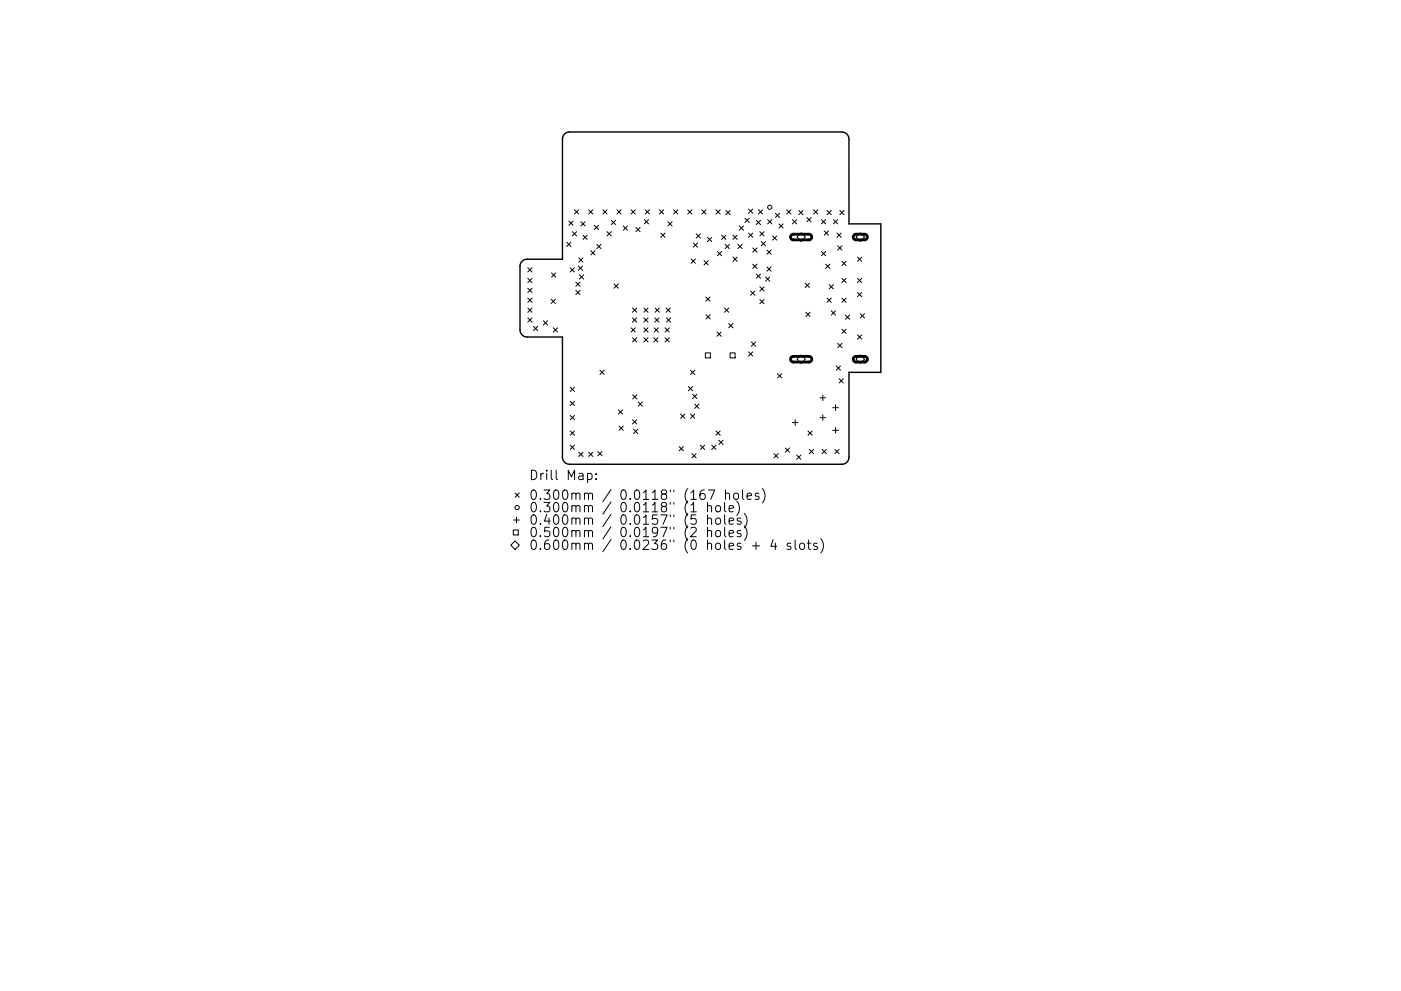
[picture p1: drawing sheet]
<svg xmlns="http://www.w3.org/2000/svg" width="297mm" height="210mm" viewBox="0 0 297 210" stroke-linecap="round" stroke-linejoin="round" font-family="sans-serif">
<defs><g id="words">
<g font-size="2.8">
<text x="112.1" y="101.9">Drill Map:</text>
<text x="112.1" y="106.1">0.300mm / 0.0118&quot; (167 holes)</text>
<text x="112.1" y="108.7">0.300mm / 0.0118&quot; (1 hole)</text>
<text x="112.1" y="111.3">0.400mm / 0.0157&quot; (5 holes)</text>
<text x="112.1" y="114">0.500mm / 0.0197&quot; (2 holes)</text>
<text x="112.1" y="116.7">0.600mm / 0.0236&quot; (0 holes + 4 slots)</text>
</g>
</g></defs>
<path d="M119.7 28.4l.4-.3 .7-.1h57.7a1.5 1.5 0 0 1 1.5 1.5v18h6.8v31.5h-6.8v18a1.5 1.5 0 0 1-1.5 1.5h-57.7a1.5 1.5 0 0 1-1.5-1.5v-25.5h-7.5a1.5 1.5 0 0 1-1.5-1.5v-13.5a1.5 1.5 0 0 1 1.5-1.5h7.5v-25.5l.1-.6z" fill="none" stroke="#000" stroke-width=".3"/>
<g fill="none" stroke="#000" stroke-width=".21">
<path d="M111.9 56.8l.9 .9M111.9 59.1l.9 .9M112.8 56.8l-.9 .9M112.8 59.1l-.9 .9M116.9 57.9l.9 .9M117.8 57.9l-.9 .9M120.2 51.4l.9 .9M120.6 46.9l.9 .9M120.9 56.8l.9 .9M121.1 51.4l-.9 .9M121.4 49.2l.9 .9M121.5 46.9l-.9 .9"/>
<path d="M121.8 56.8l-.9 .9M121.8 44.5l.9 .9M122.1 59.9l.9 .9M122.3 49.2l-.9 .9M122.6 56.5l.9 .9M122.7 44.5l-.9 .9M122.7 54.7l.9 .9M122.9 58.3l.9 .9M123 59.9l-.9 .9M123.2 47.1l.9 .9M123.5 56.5l-.9 .9M123.6 49.9l.9 .9"/>
<path d="M123.6 54.7l-.9 .9M123.8 58.3l-.9 .9M124.1 47.1l-.9 .9M124.5 49.9l-.9 .9M124.8 44.5l.9 .9M125.3 53.2l.9 .9M125.7 44.5l-.9 .9M126 47.8l.9 .9M126.2 53.2l-.9 .9M126.5 51.9l.9 .9M126.9 47.8l-.9 .9M127.4 51.9l-.9 .9"/>
<path d="M127.8 44.5l.9 .9M128.7 44.5l-.9 .9M128.7 49.2l.9 .9M129.6 49.2l-.9 .9M129.6 46.8l.9 .9M130.5 46.8l-.9 .9M130.8 44.5l.9 .9M131.7 44.5l-.9 .9M132.1 48l.9 .9M133 48l-.9 .9M133.8 44.5l.9 .9M134.7 44.5l-.9 .9"/>
<path d="M134.8 48.3l.9 .9M135.7 48.3l-.9 .9M136.6 46.6l.9 .9M136.8 44.5l.9 .9M137.5 46.6l-.9 .9M137.7 44.5l-.9 .9M139.8 44.5l.9 .9M140.1 49.5l.9 .9M140.7 44.5l-.9 .9M141 49.5l-.9 .9M141.6 47.1l.9 .9M142.5 47.1l-.9 .9"/>
<path d="M142.8 44.5l.9 .9M143.7 44.5l-.9 .9M145.8 44.5l.9 .9M146.5 55l.9 .9M146.7 44.5l-.9 .9M147 51.6l.9 .9M147.4 55l-.9 .9M147.6 49.6l.9 .9M147.9 51.6l-.9 .9M148.5 49.6l-.9 .9M148.8 44.5l.9 .9M149.3 55.3l.9 .9"/>
<path d="M149.7 44.5l-.9 .9M150 50.4l.9 .9M150.2 55.3l-.9 .9M150.9 50.4l-.9 .9M151.8 44.5l.9 .9M152.1 53.4l.9 .9M152.7 44.5l-.9 .9M153 53.4l-.9 .9M153 49.9l.9 .9M153.8 51.9l.9 .9M153.9 49.9l-.9 .9M153.9 44.7l.9 .9"/>
<path d="M154.7 51.9l-.9 .9M154.8 44.7l-.9 .9M155.4 49.9l.9 .9M155.4 54.6l.9 .9M156.3 49.9l-.9 .9M156.3 54.6l-.9 .9M156.5 51.9l.9 .9M156.8 48l.9 .9M157.4 51.9l-.9 .9M157.7 48l-.9 .9M158 46.3l.9 .9M158.7 49.5l.9 .9"/>
<path d="M158.7 44.4l.9 .9M158.9 46.3l-.9 .9M159.6 44.4l-.9 .9M159.6 49.5l-.9 .9M159.6 52.6l.9 .9M159.6 56.1l.9 .9M160.4 46.8l.9 .9M160.4 58.2l.9 .9M160.5 52.6l-.9 .9M160.5 56.1l-.9 .9M160.8 44.5l.9 .9M161.1 49.2l.9 .9"/>
<path d="M161.3 46.8l-.9 .9M161.3 58.2l-.9 .9M161.4 51.3l.9 .9M161.7 44.5l-.9 .9M162 49.2l-.9 .9M162.3 51.3l-.9 .9M162.3 58.8l.9 .9M162.6 53.1l.9 .9M162.6 56.7l.9 .9M162.8 46.6l.9 .9M163.2 58.8l-.9 .9M163.5 53.1l-.9 .9"/>
<path d="M163.5 56.7l-.9 .9M163.7 46.6l-.9 .9M163.8 50.1l.9 .9M164.4 45.3l.9 .9M164.7 50.1l-.9 .9M165.2 47.5l.9 .9M165.3 45.3l-.9 .9M166.1 47.5l-.9 .9M166.8 44.5l.9 .9M167.7 44.5l-.9 .9M168 46.6l.9 .9M168.9 46.6l-.9 .9"/>
<path d="M169.4 44.7l.9 .9M169.9 49.4l.9 .9-.9 .9-.9-.9zM170.3 44.7l-.9 .9M171.1 46.2l.9 .9M172 46.2l-.9 .9M172.5 44.5l.9 .9M173.4 44.5l-.9 .9M174.2 46.6l.9 .9M174.2 53.4l.9 .9M174.8 49l.9 .9M175.1 46.6l-.9 .9M175.1 53.4l-.9 .9"/>
<path d="M175.1 56.1l.9 .9M175.4 44.7l.9 .9M175.7 49l-.9 .9M176 56.1l-.9 .9M176.3 44.7l-.9 .9M176.7 46.6l.9 .9M177.5 49.5l.9 .9M177.6 46.6l-.9 .9M177.6 52.2l.9 .9M178.1 44.7l.9 .9M178.4 49.5l-.9 .9M178.5 52.2l-.9 .9"/>
<path d="M178.5 55.5l.9 .9M178.5 59.1l.9 .9M179 44.7l-.9 .9M179.4 55.5l-.9 .9M179.4 59.1l-.9 .9M181.5 50.3l.9-.9 .9 .9-.9 .9zM181.8 54.6l.9 .9M181.8 59.1l.9 .9M182.7 54.6l-.9 .9M182.7 59.1l-.9 .9M111.9 61.2l.9 .9M111.9 63.3l.9 .9"/>
<path d="M111.9 65.4l.9 .9M111.9 67.5l.9 .9M112.8 61.2l-.9 .9M112.8 63.3l-.9 .9M112.8 65.4l-.9 .9M112.8 67.5l-.9 .9M113.1 69.3l.9 .9M114 69.3l-.9 .9M115.2 68.1l.9 .9M116.1 68.1l-.9 .9M116.9 63.5l.9 .9M117.3 69.6l.9 .9"/>
<path d="M117.8 63.5l-.9 .9M118.2 69.6l-.9 .9M122.1 61.6l.9 .9M123 61.6l-.9 .9M127.2 78.6l.9 .9M128.1 78.6l-.9 .9M130.2 60.3l.9 .9M131.1 60.3l-.9 .9M133.8 69.6l.9 .9M134.1 65.4l.9 .9M134.1 67.5l.9 .9M134.1 71.7l.9 .9"/>
<path d="M134.7 69.6l-.9 .9M135 71.7l-.9 .9M135 65.4l-.9 .9M135 67.5l-.9 .9M136.5 65.4l.9 .9M136.5 67.5l.9 .9M136.5 69.6l.9 .9M136.5 71.7l.9 .9M137.4 69.6l-.9 .9M137.4 65.4l-.9 .9M137.4 67.5l-.9 .9M137.4 71.7l-.9 .9"/>
<path d="M138.6 71.7l.9 .9M138.7 69.6l.9 .9M138.8 67.5l.9 .9M138.9 65.4l.9 .9M139.5 71.7l-.9 .9M139.6 69.6l-.9 .9M139.7 67.5l-.9 .9M139.8 65.4l-.9 .9M141 69.6l.9 .9M141 71.7l.9 .9M141.2 65.4l.9 .9M141.3 67.5l.9 .9"/>
<path d="M141.9 69.6l-.9 .9M141.9 71.7l-.9 .9M142.1 65.4l-.9 .9M142.2 67.5l-.9 .9M146.4 78.6l.9 .9M147.3 78.6l-.9 .9M149.5 74.9h1.1v1h-1.1zM149.6 63l.9 .9M149.7 66.8l.9 .9M150.5 63l-.9 .9M150.6 66.8l-.9 .9M152 70.5l.9 .9"/>
<path d="M152.9 70.5l-.9 .9M153.6 65.4l.9 .9M154.5 65.4l-.9 .9M154.5 68.7l.9 .9M154.8 74.9h1.1v1h-1.1zM155.4 68.7l-.9 .9M158.7 74.7l.9 .9M159.2 61.8l.9 .9M159.3 72.6l.9 .9M159.6 74.7l-.9 .9M160.1 61.8l-.9 .9M160.2 72.6l-.9 .9"/>
<path d="M161.1 60.9l.9 .9M161.1 63.6l.9 .9M162 60.9l-.9 .9M162 63.6l-.9 .9M164.9 79.3l.9 .9M165.8 79.3l-.9 .9M169.9 75.3l.9 .9-.9 .9-.9-.9zM170.7 60.1l.9 .9M170.9 66.3l.9 .9M171.6 60.1l-.9 .9M171.8 66.3l-.9 .9M175.4 63.3l.9 .9"/>
<path d="M175.8 60.4l.9 .9M176.3 63.3l-.9 .9M176.3 66l.9 .9M176.7 60.4l-.9 .9M177.2 66l-.9 .9M177.3 77.7l.9 .9M177.6 72.9l.9 .9M178.2 77.7l-.9 .9M178.5 72.9l-.9 .9M178.5 63.3l.9 .9M178.5 69.9l.9 .9M179.3 66.9l.9 .9"/>
<path d="M179.4 63.3l-.9 .9M179.4 69.9l-.9 .9M180.2 66.9l-.9 .9M181.5 76.2l.9-.9 .9 .9-.9 .9zM181.8 62.1l.9 .9M181.8 71.1l.9 .9M182.4 66.6l.9 .9M182.7 62.1l-.9 .9M182.7 71.1l-.9 .9M183.3 66.6l-.9 .9M120.9 82.2l.9 .9M120.9 85.2l.9 .9"/>
<path d="M120.9 88.2l.9 .9M120.9 91.5l.9 .9M120.9 94.5l.9 .9M121.8 82.2l-.9 .9M121.8 85.2l-.9 .9M121.8 88.2l-.9 .9M121.8 91.5l-.9 .9M121.8 94.5l-.9 .9M122.7 96l.9 .9M123.6 96l-.9 .9M124.8 96l.9 .9M125.7 96l-.9 .9"/>
<path d="M126.8 95.8l.9 .9M127.7 95.8l-.9 .9M131.1 87l.9 .9M131.3 90.4l.9 .9M132 87l-.9 .9M132.2 90.4l-.9 .9M134.1 89.1l.9 .9M134.1 83.8l.9 .9M134.3 91.1l.9 .9M135 89.1l-.9 .9M135 83.8l-.9 .9M135.2 91.1l-.9 .9"/>
<path d="M135.3 85.3l.9 .9M136.2 85.3l-.9 .9M144 94.8l.9 .9M144.3 87.9l.9 .9M144.9 94.8l-.9 .9M145.2 87.9l-.9 .9M146 82l.9 .9M146.4 87.9l.9 .9M146.7 96.3l.9 .9M146.9 82l-.9 .9M146.9 83.7l.9 .9M147.3 87.9l-.9 .9"/>
<path d="M147.3 85.8l.9 .9M147.6 96.3l-.9 .9M147.8 83.7l-.9 .9M148.2 85.8l-.9 .9M148.5 94.5l.9 .9M149.4 94.5l-.9 .9M150.9 94.5l.9 .9M151.8 94.5l-.9 .9M151.8 91.5l.9 .9M152.4 93.4l.9 .9M152.7 91.5l-.9 .9M153.3 93.4l-.9 .9"/>
<path d="M164.1 96.3l.9 .9M165 96.3l-.9 .9M166.5 95.1l.9 .9M167.4 95.1l-.9 .9M168 89.7h1.2M168.6 89.1v1.2M168.9 96.6l.9 .9M169.8 96.6l-.9 .9M171.3 91.5l.9 .9M171.6 95.4l.9 .9M172.2 91.5l-.9 .9M172.5 95.4l-.9 .9"/>
<path d="M173.9 84.4h1.2M173.9 88.6h1.2M174.3 95.4l.9 .9M174.5 83.8v1.2M174.5 88v1.2M175.2 95.4l-.9 .9M176.6 86.5h1.2M176.6 91.3h1.2M177 95.4l.9 .9M177.2 85.9v1.2M177.2 90.7v1.2M177.9 80.4l.9 .9"/>
<path d="M177.9 95.4l-.9 .9M178.8 80.4l-.9 .9M108.3 115.7l.9-.9 .9 .9-.9 .9zM108.8 112.4h1.1v1.1h-1.1zM108.9 110.3h1.2M109.2 104.6l.9 .9M109.5 109.7v1.2M110.1 104.6l-.9 .9M124.6 100.5l.6-.1 .3 .4v.6l-.2 .3h-.7M126.4 101.6v.2M126.4 100.5v.2M146.5 107.2l.6-.6v2"/>
<path d="M150 107.5a.5 .5 0 0 1 .9 0v1.1M150 110.1a.5 .5 0 0 1 .9 .1v1M150 112.7a.5 .5 0 0 1 .9 .1v1.1M150 106.6v2M150 109.2v2M150 111.9v2M150.2 104h1.3l-.8 2M151.8 107.5a.54 .54 0 0 1 .6-.2 .54 .54 0 0 1 .4 .3v.6a.54 .54 0 0 1-.6 .4 .54 .54 0 0 1-.5-.4zM151.8 110.1a.54 .54 0 0 1 .6-.2 .54 .54 0 0 1 .4 .4l-.1 .7a.54 .54 0 0 1-.6 .2 .54 .54 0 0 1-.4-.3zM151.8 112.7a.54 .54 0 0 1 .6-.2 .54 .54 0 0 1 .4 .4v.6a.54 .54 0 0 1-.6 .4 .54 .54 0 0 1-.5-.4zM153.6 106.6v1.7l.3 .3M153.6 109.2v1.7l.3 .3"/>
<path d="M153.6 111.9v1.7l.3 .3M153.8 104.8a.5 .5 0 0 1 .9 .1v1.1M153.8 104v2M154.6 107.9l.9-.2-.1-.3-.5-.1-.3 .2 .1 1h.7M154.6 110.6l.9-.2-.1-.4-.5-.1-.3 .3 .1 .9h.7M154.6 113.2l.9-.2-.1-.4-.5-.1-.3 .3 .1 1h.7M155.6 104.8a.54 .54 0 0 1 .6-.2 .54 .54 0 0 1 .4 .4v.6a.54 .54 0 0 1-.5 .4 .54 .54 0 0 1-.6-.4zM156.2 106.3a2.29 2.29 0 0 1 0 3.1M157.1 110l-.5-.1-.3 .3 .1 .3 .7 .2v.4h-.8M157.1 112.6l-.5-.1-.3 .3 .1 .3 .7 .2v.5h-.8M157.4 104v1.7l.3 .3M157.8 108.9a2.29 2.29 0 0 1 0 3.1"/>
<path d="M157.8 111.6a2.29 2.29 0 0 1 0 3M158.4 105.3l.9-.2-.1-.4-.5-.1-.3 .3 .1 1h.7M159.5 115.8h1.6M160.3 115.1v1.5M160.9 104.7l-.5-.1-.3 .3 .1 .3 .7 .2v.5h-.8M161.6 103.7a2.29 2.29 0 0 1 0 3M163.9 114.5l-.5 1.4h1.3M164.4 115.2v1.4M167.6 115.3l-.4-.1-.3 .3 .1 .3 .6 .2v.5h-.7M168.6 114.6v1.7l.3 .3M169.6 115.4a.54 .54 0 0 1 .6-.2 .54 .54 0 0 1 .4 .4v.6a.54 .54 0 0 1-.5 .4 .54 .54 0 0 1-.6-.4zM171.2 115.2h.7"/>
<path d="M171.4 114.6v1.7l.1 .2 .4 .1M173.2 115.3l-.4-.1-.3 .3 .1 .3 .6 .2v.5h-.7M174 114.3a2.29 2.29 0 0 1 0 3"/>
<circle cx="163.2" cy="44" r=".45"/>
<circle cx="109.7" cy="107.7" r=".45"/>
</g>
<path d="M167.8 49.9l.4-.2h3.4l.4 .2 .1 .4-.2 .4-.3 .2h-3.4l-.6-.4zM181.1 49.9l.3-.2h2l.4 .2 .1 .5-.2 .3-.3 .2h-2l-.5-.5zM167.8 75.8l.4-.2h3.4l.4 .2 .1 .5-.2 .3-.3 .2h-3.4l-.6-.4zM181.1 75.8l.3-.2h2l.4 .3 .1 .4-.2 .3-.3 .2h-2l-.5-.4z" fill="none" stroke="#000" stroke-width=".6"/>
<use href="#words"/>
</svg>
